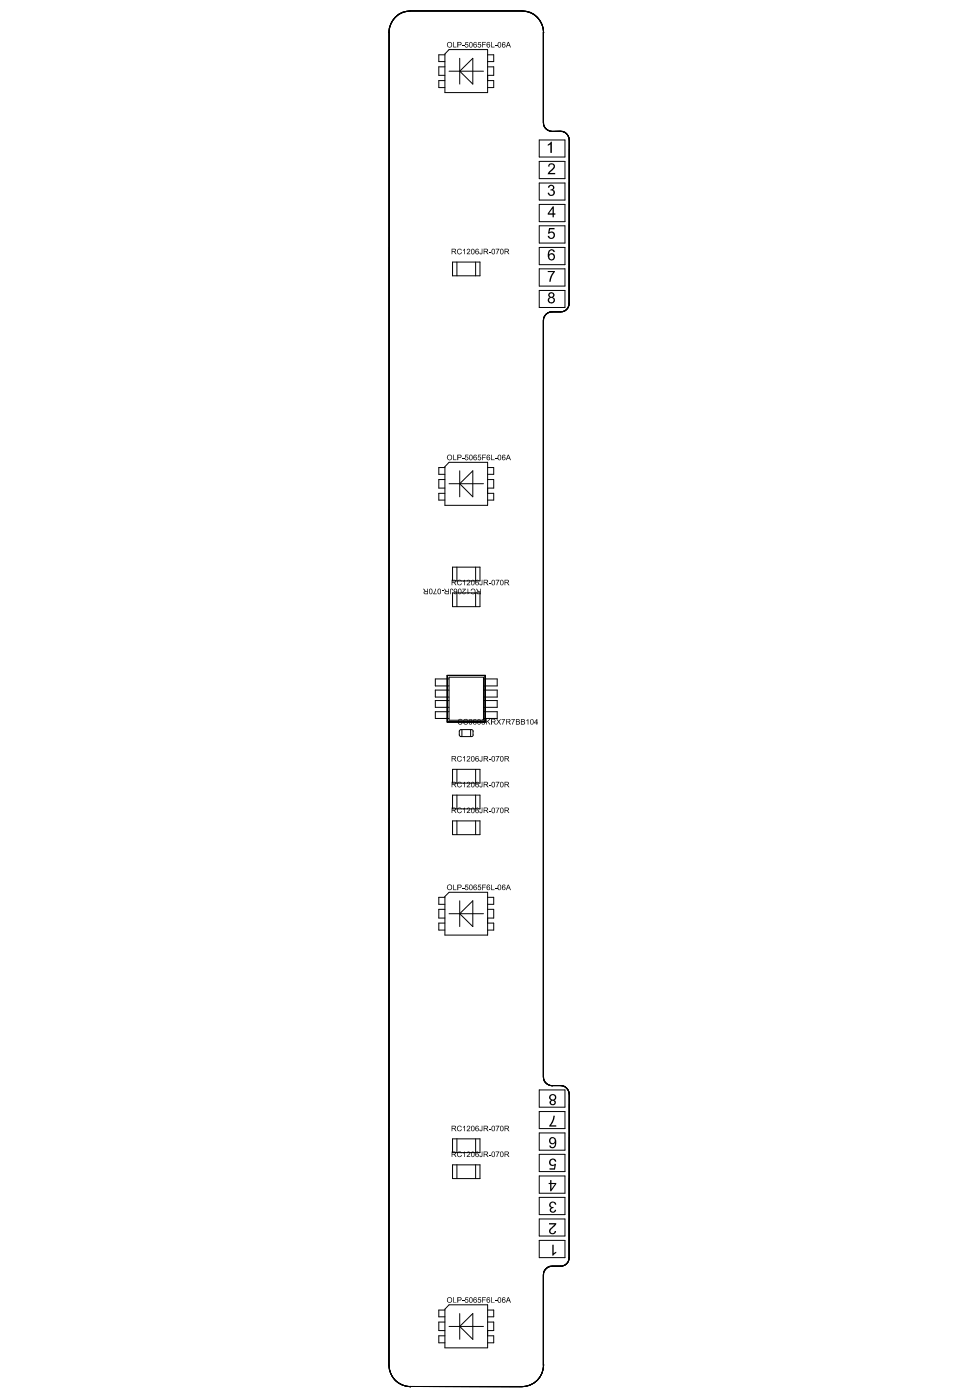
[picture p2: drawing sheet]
<svg xmlns="http://www.w3.org/2000/svg" width="198mm" height="288mm" viewBox="0 0 198 288" stroke-linecap="round" stroke-linejoin="round" font-family="sans-serif">
<g fill="none" stroke="#000" stroke-width=".21">
<path d="M81.2 3.5a4.2 4.2 0 0 1 3.2-1.3h22.9a4.4 4.4 0 0 1 4.4 4.5v18.5a1.84 1.84 0 0 0 1.8 1.8h1.7a1.84 1.84 0 0 1 1.8 1.8v33.6a1.76 1.76 0 0 1-1.8 1.7h-1.7a1.76 1.76 0 0 0-1.8 1.8v155.6a1.76 1.76 0 0 0 1.8 1.7 3 3 0 0 1 3 .6l.4 .7 .1 .5v33.6a1.69 1.69 0 0 1-1.8 1.7h-1.7a1.76 1.76 0 0 0-1.8 1.8v18.6a4.4 4.4 0 0 1-4.4 4.4h-22.9a4.4 4.4 0 0 1-4.5-4.4l.1-274a3.9 3.9 0 0 1 1.2-3.2zM84.4 2.3a4.4 4.4 0 0 0-4.4 4.4v274a4.4 4.4 0 0 0 4.4 4.4h22.9a4.4 4.4 0 0 0 4.4-4.4v-18.6a1.83 1.83 0 0 1 1.8-1.7M84.4 2.2h22.9M91.4 11.3h-1.2v1.4h1.2M91.4 13.7h-1.2v1.8h1.2M91.4 16.6h-1.2v1.4h1.2M92.3 10.2h7.9v8.8h-8.8v-7.9zM92.3 14.6h7.1M94.5 14.6l2.7-2.6v5.3zM94.5 12v5.3M100.2 11.3h1.3v1.4h-1.3M100.2 13.7h1.3v1.8h-1.3"/>
<path d="M100.2 16.6h1.3v1.4h-1.3M107.3 2.3a4.4 4.4 0 0 1 4.4 4.4v18.5a1.75 1.75 0 0 0 1.8 1.8h1.7M110.8 28.8h5.3v3.5h-5.3zM110.8 33.2h5.3v3.5h-5.3zM110.8 37.6h5.3v3.5h-5.3zM115.2 27a1.75 1.75 0 0 1 1.8 1.8v33.6a1.75 1.75 0 0 1-1.8 1.7 3.2 3.2 0 0 0-3 .5l-.2 .4-.3 .9v155.6a1.75 1.75 0 0 0 1.8 1.7 3.3 3.3 0 0 1 2.9 .6l.5 .7 .1 .5v33.6a1.75 1.75 0 0 1-1.8 1.7h-1.7M93 53.9h5.6v2.8h-5.6zM93.9 53.9v2.8M97.7 53.9v2.8M110.8 42h5.3v3.6h-5.3zM110.8 46.4h5.3v3.6h-5.3zM110.8 50.9h5.3v3.5h-5.3z"/>
<path d="M110.8 55.3h5.3v3.5h-5.3zM110.8 59.7h5.3v3.5h-5.3zM91.4 96.1h-1.2v1.4h1.2M91.4 98.6h-1.2v1.8h1.2M92.3 95.1h7.9v8.8h-8.8v-7.9zM92.3 99.5h7.1M94.5 99.5l2.7-2.7v5.4zM94.5 96.8v5.4M100.2 96.1h1.3v1.4h-1.3M100.2 98.6h1.3v1.8h-1.3M91.4 101.4h-1.2v1.4h1.2M93 116.6h5.6v2.8h-5.6z"/>
<path d="M93.9 116.6v2.8M97.7 116.6v2.8M100.2 101.4h1.3v1.4h-1.3M91.9 138.9h7.8v9.5h-7.8zM92.3 139.6h-2.8v1.4h2.8M92.3 139.2h7.1v8.9h-7.1zM93 121.9h5.6v2.8h-5.6zM93.9 121.9v2.8M97.7 121.9v2.8M99.4 139.6h2.8v1.4h-2.8M92.3 141.9h-2.8v1.4h2.8M92.3 144h-2.8v1.4h2.8"/>
<path d="M92.3 146.3h-2.8v1.4h2.8M93 158.2h5.6v2.8h-5.6zM93.9 158.2v2.8M94.9 150v1.5M96.7 150v1.5M97.2 150.4v.7M97.3 150.4l-.4-.4h-2.2l-.3 .4v.9l.3 .2h2.2l.4-.4M97.7 158.2v2.8M99.4 141.9h2.8v1.4h-2.8M99.4 144h2.8v1.4h-2.8M99.4 146.3h2.8v1.4h-2.8M93 163.5h5.6v2.8h-5.6z"/>
<path d="M93 168.8h5.6v2.8h-5.6zM93.9 163.5v2.8M93.9 168.8v2.8M97.7 163.5v2.8M97.7 168.8v2.8M91.4 184.5h-1.2v1.4h1.2M91.4 187h-1.2v1.8h1.2M91.4 189.8h-1.2v1.4h1.2M92.3 183.5h7.9v8.8h-8.8v-8zM92.3 187.9h7.1M94.5 187.9l2.7-2.7v5.3zM94.5 185.2v5.3"/>
<path d="M100.2 184.5h1.3v1.4h-1.3M100.2 187h1.3v1.8h-1.3M100.2 189.8h1.3v1.4h-1.3M93 234.2h5.6v2.8h-5.6zM93 239.5h5.6v2.8h-5.6zM93.9 234.2v2.8M93.9 239.5v2.8M97.7 234.2v2.8M97.7 239.5v2.8M110.8 224.1h5.3v3.6h-5.3zM110.8 228.6h5.3v3.5h-5.3zM110.8 233h5.3v3.5h-5.3z"/>
<path d="M110.8 237.4h5.3v3.5h-5.3zM110.8 241.8h5.3v3.5h-5.3zM110.8 246.2h5.3v3.6h-5.3zM110.8 250.6h5.3v3.6h-5.3zM110.8 255h5.3v3.6h-5.3zM91.4 274.7h-1.2v1.4h1.2M91.4 271.8h-1.2v1.8h1.2M91.4 269.4h-1.2v1.4h1.2M92.3 268.3h7.9v8.8h-8.8v-7.9zM92.3 272.7h7.1M94.5 272.7l2.7-2.6v5.3zM94.5 270.1v5.3"/>
<path d="M100.2 269.4h1.3v1.4h-1.3M100.2 271.8h1.3v1.8h-1.3M100.2 274.7h1.3v1.4h-1.3"/>
</g>
<g fill="#000">
<path d="M93.1 8.6h.2v1h.5v.1h-.7zM95 9.3h.4v.1h-.4zM95.6 8.7h.6v.1h-.4l-.1 .3a.38 .38 0 0 1 .5 .1 .38 .38 0 0 1-.2 .6 .38 .38 0 0 1-.5-.3h.2a.24 .24 0 0 0 .4 0 .24 .24 0 0 0 0-.3 .24 .24 0 0 0-.4 .1h-.1zM98.3 8.7h.6v.1h-.5v.3a.38 .38 0 0 1 .5 .2 .38 .38 0 0 1-.3 .5 .38 .38 0 0 1-.4-.3h.1a.25 .25 0 0 0 .3 .1 .25 .25 0 0 0 .1-.4 .25 .25 0 0 0-.3 0l-.2 .1zM99.1 8.6h.8v.2h-.7v.3h.6v.2h-.6v.4h-.1zM100.9 8.6h.2v1h.5v.1h-.7zM101.7 9.3h.5v.1h-.5zM112.9 38.1h.1a.58 .58 0 0 1 .8 .1 .58 .58 0 0 1-.2 .8 .7 .7 0 0 1 0 1.2 .7 .7 0 0 1-1-.5l.2-.1a.45 .45 0 0 0 .5 .5 .45 .45 0 0 0 .4-.6 .45 .45 0 0 0-.6-.3l.1-.3a.39 .39 0 0 0 .5-.3 .39 .39 0 0 0-.4-.4 .39 .39 0 0 0-.4 .4h-.3zM112.6 29.7l.8-.6v2.3h-.3v-1.8l-.5 .4zM112.9 33.7l.3-.1a.72 .72 0 0 1 .8 .5 .72 .72 0 0 1-.4 .9l-.6 .6h1.1v.2h-1.5l.1-.4 .9-.8a.43 .43 0 0 0-.1-.8 .43 .43 0 0 0-.6 .5l-.3-.1zM94.2 51.2l.5-.1 .2 .3-.2 .1a.42 .42 0 0 0-.7 .1 .42 .42 0 0 0 .5 .6l.2-.3h.2l-.2 .4-.6-.1-.2-.5zM95.2 51.4l.4-.3v1.2h-.2v-.9l-.2 .2z"/>
<path d="M96 51.2l.2-.1a.41 .41 0 0 1 .4 .4 .41 .41 0 0 1-.3 .5l-.2 .1h.5v.2h-.7l.4-.5a.25 .25 0 0 0 .2-.4 .25 .25 0 0 0-.4 0l-.2 .1zM99 51.1h.1v.8a.32 .32 0 0 1-.2 .4 .32 .32 0 0 1-.4-.3h.2a.17 .17 0 0 0 .2 .2 .17 .17 0 0 0 .1-.3zM100.5 51.8h.4v.2h-.4zM101.9 51.1h.7l-.4 1.2h-.2l.1-.4 .3-.6h-.5zM112.6 55.7h1.4l-.5 1.1-.3 1.1h-.3l.1-.6 .3-.8 .4-.5h-1.1zM112.8 46.9h1.2v.2h-.9l-.2 .6h.2a.75 .75 0 0 1 .9 .5 .75 .75 0 0 1-.5 .9 .75 .75 0 0 1-.9-.6h.2a.5 .5 0 0 0 .8 .2 .5 .5 0 0 0 0-.7 .5 .5 0 0 0-.7 0h-.3zM93.1 93.5h.2v1h.5v.1h-.7zM95 94.2h.4v.1h-.4zM95.6 93.5h.6v.1h-.4l-.1 .3a.39 .39 0 0 1 .6 .2 .39 .39 0 0 1-.3 .5 .39 .39 0 0 1-.5-.3h.2a.24 .24 0 0 0 .3 .1 .24 .24 0 0 0 .1-.3 .24 .24 0 0 0-.3-.1l-.2 .1zM98.3 93.5h.6v.1h-.5v.3a.37 .37 0 0 1 .5 .3 .37 .37 0 0 1-.3 .4 .37 .37 0 0 1-.4-.3h.1a.23 .23 0 0 0 .3 .2 .23 .23 0 0 0 .1-.4 .23 .23 0 0 0-.4 0h-.1zM99.1 93.5h.8v.1h-.7v.4h.6v.1h-.6v.5h-.1zM100.9 93.5h.2v1h.5v.1h-.7z"/>
<path d="M101.7 94.2h.5v.1h-.5zM94.1 119.3l.6-.1 .2 .2-.2 .2a.4 .4 0 0 0-.6-.1 .4 .4 0 0 0 .2 .7 .31 .31 0 0 0 .3 0 .31 .31 0 0 0 .1-.3l.2 .1-.2 .3h-.2a.59 .59 0 0 1-.6-.3 .59 .59 0 0 1 .2-.7zM100.5 119.8h.4v.2h-.4zM101.9 119.2h.7l-.4 1.1h-.2l.1-.3 .3-.6h-.5zM89.5 121.1h.1v.3l-.4 .6h.6v.2h-.8zM90.8 121.4h.4v.1h-.4zM92.6 121.1a.35 .35 0 0 1 .5 .3h-.1l-.2-.3-.2 .1v1h-.1v-1zM95 121.1h.7l-.3 .4a.3 .3 0 0 0-.2 .3 .3 .3 0 0 0 .2 .3l.2-.3 .1 .1-.2 .2a.37 .37 0 0 1-.5-.2 .37 .37 0 0 1 .3-.5l.3-.2h-.6zM95.2 119.4l.4-.2v1.1h-.2v-.9l-.2 .2zM96.1 121.1h.1v.8l.3-.1-.3 .4zM96 119.3l.1-.1a.41 .41 0 0 1 .5 .4 .41 .41 0 0 1-.3 .4l-.2 .2h.5v.1h-.7l.4-.4a.28 .28 0 0 0 .2-.4 .28 .28 0 0 0-.4-.1v.1h-.2zM96.9 121.1h.6l.2 .3v.4a.49 .49 0 0 1-.4 .4 .49 .49 0 0 1-.5-.3h.1a.4 .4 0 0 0 .7-.2 .4 .4 0 0 0-.5-.5l-.2 .3-.2-.1z"/>
<path d="M99 119.2h.1v.8a.32 .32 0 0 1-.3 .3 .32 .32 0 0 1-.3-.3h.2a.18 .18 0 0 0 .2 .3 .18 .18 0 0 0 .1-.3zM94.1 155.5h.6l.2 .2-.2 .1a.4 .4 0 0 0-.6 .1 .4 .4 0 0 0 .4 .5l.2-.2h.2l-.2 .4-.6-.1-.2-.5zM94.3 147.9h.5l.2 .2-.1 .1a.41 .41 0 0 0-.7 .1 .41 .41 0 0 0 .4 .6l.5-.3-.2 .3-.4 .1a.62 .62 0 0 1-.2-1.1zM95.2 155.7l.4-.2v1.1h-.2v-.9l-.2 .2zM95.5 147.9h.1a.41 .41 0 0 1 .6 .3h-.2a.41 .41 0 0 0-.7 .1 .41 .41 0 0 0 .4 .6l.5-.3-.3 .4h-.4l-.2-.2-.1-.5zM96 155.5h.1a.4 .4 0 0 1 .5 .3 .4 .4 0 0 1-.3 .5l-.2 .1h.5v.2h-.7l.4-.5a.25 .25 0 0 0 .2-.4 .25 .25 0 0 0-.4 0l-.2 .1zM99 155.5h.1v.7a.32 .32 0 0 1-.2 .4 .32 .32 0 0 1-.4-.3l.5 .1zM99.1 147.9h.1a.28 .28 0 0 1 .4 .1 .28 .28 0 0 1-.1 .4 .36 .36 0 0 1 0 .6 .36 .36 0 0 1-.5-.3h.1a.24 .24 0 0 0 .3 .2 .24 .24 0 0 0 .2-.3 .24 .24 0 0 0-.4-.2v-.1a.19 .19 0 0 0 .3-.2 .19 .19 0 0 0-.2-.2 .19 .19 0 0 0-.2 .3l-.1-.1zM99.9 147.9h.1v.5l.6-.5h.2l-.5 .4 .5 .7h-.2l-.4-.6-.2 .2v.4h-.1zM100.5 156.1h.4v.2h-.4zM101.9 155.5h.7l-.4 1.1h-.2l.1-.4 .3-.6h-.5zM102 147.9h.2l.2 .4 .5-.4-.3 .5 .4 .6h-.2l-.3-.5-.4 .5h-.1l.4-.6z"/>
<path d="M103.1 147.9h.7l-.4 1.1h-.1v-.3l.3-.7h-.5zM105.1 147.9h.7l-.4 1.1h-.1v-.3l.3-.7h-.5zM108.2 148.1l.4-.2v1.1h-.2v-.9l-.2 .2zM94.2 160.8h.5l.2 .3-.6-.2-.2 .5a.34 .34 0 0 0 .3 .4 .34 .34 0 0 0 .3-.3l.2 .1-.2 .3-.6-.1-.2-.6zM94.2 166.1h.6l.1 .3h-.2a.38 .38 0 0 0-.5 0 .38 .38 0 0 0 0 .5 .38 .38 0 0 0 .5 0l.2-.1-.4 .4-.4-.1-.2-.5zM95.2 161l.4-.2v1.1h-.2v-.9l-.2 .2zM95.2 166.3l.4-.2v1.1h-.2v-.9l-.2 .2zM96 160.8a.41 .41 0 0 1 .6 .2 .41 .41 0 0 1-.3 .6l-.2 .1h.5v.2h-.7l.4-.5a.25 .25 0 0 0 .2-.4 .25 .25 0 0 0-.4 0l-.2 .1zM96 166.1h.2a.41 .41 0 0 1 .4 .3 .41 .41 0 0 1-.3 .5l-.2 .1h.5v.2h-.7l.3-.5a.26 .26 0 0 0 .3-.3 .26 .26 0 0 0-.4-.1l-.2 .1zM99 160.8h.1v.7a.32 .32 0 0 1-.2 .4 .32 .32 0 0 1-.4-.3h.2a.17 .17 0 0 0 .2 .2 .17 .17 0 0 0 .1-.3zM99 166.1h.1v.7a.32 .32 0 0 1-.2 .4 .32 .32 0 0 1-.4-.3h.2a.17 .17 0 0 0 .1 .2 .17 .17 0 0 0 .2-.2zM100.5 161.4h.4v.2h-.4z"/>
<path d="M100.5 166.7h.4v.2h-.4zM101.9 160.8h.7l-.4 1.1h-.2l.1-.4 .3-.6h-.5zM101.9 166.1h.7l-.4 1.1h-.2l.1-.4 .3-.6zM93.1 181.9h.2v1h.5v.1h-.7zM95 182.5h.4v.2h-.4zM95.6 181.9h.6v.1h-.4l-.1 .4a.38 .38 0 0 1 .5 .1 .38 .38 0 0 1-.2 .5 .38 .38 0 0 1-.5-.3h.2a.24 .24 0 0 0 .3 .1 .24 .24 0 0 0 .1-.3 .24 .24 0 0 0-.3-.1l-.2 .1zM98.3 181.9h.6v.1h-.5l-.1 .4a.36 .36 0 0 1 .6 .1 .36 .36 0 0 1-.3 .5 .36 .36 0 0 1-.4-.3l.1 .1a.26 .26 0 0 0 .4 .1 .26 .26 0 0 0 0-.4 .26 .26 0 0 0-.4 0h-.1zM99.1 181.9h.8v.1h-.7v.4h.6v.1h-.6v.5h-.1zM100.9 181.9h.2v1h.5v.1h-.7zM101.7 182.5h.5v.2h-.5zM94.1 236.9l.6-.1 .2 .2-.2 .1a.4 .4 0 0 0-.6 .1 .4 .4 0 0 0 .4 .6l.2-.3h.2l-.2 .4h-.6l-.2-.6zM94.1 231.6l.6-.1 .2 .2-.2 .1a.4 .4 0 0 0-.6 0 .4 .4 0 0 0 .2 .6v.1a.31 .31 0 0 0 .3 0 .31 .31 0 0 0 .1-.3l.2 .1-.2 .3h-.2a.59 .59 0 0 1-.6-.4 .59 .59 0 0 1 .2-.6z"/>
<path d="M95.2 237l.4-.2v1.1h-.2v-.9l-.2 .2zM95.2 231.7l.4-.2v1.1h-.2v-.9l-.2 .2zM96 236.8h.1a.4 .4 0 0 1 .5 .3 .4 .4 0 0 1-.3 .5l-.2 .2h.5v.1h-.7l.4-.5a.25 .25 0 0 0 .2-.4 .25 .25 0 0 0-.4 0l-.2 .1zM96 231.5h.1a.41 .41 0 0 1 .5 .3 .41 .41 0 0 1-.3 .5l-.2 .2h.5v.1h-.7l.4-.5a.28 .28 0 0 0 .2-.3 .28 .28 0 0 0-.4-.2v.2h-.2zM99 236.8h.1v.7a.32 .32 0 0 1-.2 .4 .32 .32 0 0 1-.4-.3h.2a.16 .16 0 0 0 .2 .2 .16 .16 0 0 0 .1-.3zM99 231.5h.1v.7a.32 .32 0 0 1-.3 .4 .32 .32 0 0 1-.3-.3h.2a.18 .18 0 0 0 .2 .2 .18 .18 0 0 0 .1-.3zM100.5 237.4h.4v.2h-.4zM100.5 232.1h.4v.1h-.4zM101.9 236.8h.7l-.4 1.1h-.2l.1-.4 .3-.6h-.5zM101.9 231.5h.7l-.4 1.1h-.2l.1-.4 .3-.6h-.5zM113.2 238.3l.5-.1a.61 .61 0 0 1 .6 .6h-.3a.5 .5 0 0 0-.8-.2 .5 .5 0 0 0 .2 .9l.9-.2-.3 1.2h-1.1v-.3h1l.1-.6-.5 .2-.5-.3-.2-.7zM113.7 229.4h.3l-.1 .7-.7 1.3h1.1v.3h-1.4v-.3l.6-.9z"/>
<path d="M112.8 251.5h1.5l-.1 .5-.6 .5a.59 .59 0 0 0-.4 .4 .59 .59 0 0 0 .2 .6 .44 .44 0 0 0 .6-.4h.3l-.3 .6h-.6a.72 .72 0 0 1-.6-.6 .72 .72 0 0 1 .6-.7l.6-.6h-1.2zM113.5 255.9h.3v1.8l.5-.3v.3l-.6 .5h-.2zM113.1 247.2l.5-.1a.69 .69 0 0 1 .7 .6h-.3a.46 .46 0 0 0-.5-.4 .46 .46 0 0 0-.3 .6 .46 .46 0 0 0 .6 .3l-.1 .2a.39 .39 0 0 0-.4 .4 .39 .39 0 0 0 .4 .4 .39 .39 0 0 0 .3-.5l.3 .2a.62 .62 0 0 1-.9 .4 .62 .62 0 0 1-.1-1 .61 .61 0 0 1-.5-.5 .61 .61 0 0 1 .3-.6zM93.1 266.7h.2v1.1h.5h-.7zM95 267.4h.4v.1h-.4zM95.6 266.8h.6v.1h-.4l-.1 .3 .3-.1 .2 .2 .1 .3-.2 .2a.34 .34 0 0 1-.4 .1 .34 .34 0 0 1-.2-.3h.2a.24 .24 0 0 0 .4 .1 .24 .24 0 0 0 0-.4 .24 .24 0 0 0-.4 .1h-.1zM98.3 266.8h.6v.1h-.5l-.1 .3h.5l.1 .4a.39 .39 0 0 1-.4 .3 .39 .39 0 0 1-.3-.3h.1a.24 .24 0 0 0 .3 .1 .24 .24 0 0 0 .1-.3 .24 .24 0 0 0-.4 0h-.1zM99.1 266.7h.8v.2h-.7v.3h.6v.2h-.6v.4h-.1zM100.9 266.7h.2v1.1h.5h-.7zM101.7 267.4h.5v.1h-.5z"/>
<path d="M91.8 9.2a.6 .6 0 0 1 1.2 0 .6 .6 0 0 1-1.2 0zM92 9.2a.45 .45 0 0 0 .9 0 .45 .45 0 0 0-.9 0z"/>
<path d="M94 8.6h.4a.35 .35 0 0 1 .5 .4 .35 .35 0 0 1-.5 .3h-.2v.4h-.2zM94.2 8.8v.4h.2a.21 .21 0 0 0 .3-.2 .21 .21 0 0 0-.3-.2z"/>
<path d="M96.6 8.7l.3-.1 .2 .2v.7a.4 .4 0 0 1-.5 .2 .4 .4 0 0 1-.2-.6zM96.7 8.8l-.2 .3a.28 .28 0 0 0 .1 .4 .28 .28 0 0 0 .4-.1 .43 .43 0 0 0-.3-.6z"/>
<path d="M97.5 8.7h.4l.1 .2h-.2a.23 .23 0 0 0-.3-.1 .23 .23 0 0 0-.1 .4 .35 .35 0 0 1 .6 .1 .35 .35 0 0 1-.3 .5 .35 .35 0 0 1-.4-.4v-.5zM97.4 9.4a.25 .25 0 0 0 .5 0 .25 .25 0 0 0-.5 0z"/>
<path d="M100.1 8.7a.34 .34 0 0 1 .4-.1 .34 .34 0 0 1 .2 .3h-.1a.23 .23 0 0 0-.4-.1 .23 .23 0 0 0 0 .4 .34 .34 0 0 1 .5 .1 .34 .34 0 0 1-.2 .5 .34 .34 0 0 1-.5-.3zM100.2 9.4a.24 .24 0 0 0 .4 0 .24 .24 0 0 0-.4 0z"/>
<path d="M102.4 8.7l.1-.1a.65 .65 0 0 1 .4 1.1 .52 .52 0 0 1-.7-.2 .52 .52 0 0 1 .2-.7zM102.5 8.8l-.1 .5a.28 .28 0 0 0 .1 .3 .28 .28 0 0 0 .3 0l.1-.3a.34 .34 0 0 0 0-.4 .34 .34 0 0 0-.4-.1z"/>
<path d="M103.3 8.7h.4l.2 .1-.2 .1a.26 .26 0 0 0-.3-.1 .26 .26 0 0 0-.1 .4 .37 .37 0 0 1 .6 .2 .37 .37 0 0 1-.4 .4 .37 .37 0 0 1-.3-.5v-.4zM103.3 9.4a.25 .25 0 0 0 .5 0 .25 .25 0 0 0-.5 0z"/>
<path d="M104.4 8.6h.2l.4 1.1h-.2l-.1-.3h-.5l-.2 .3zM104.5 8.8l-.2 .5h.3z"/>
<path d="M92.8 51.1h.5a.32 .32 0 0 1 .4 .3 .32 .32 0 0 1-.3 .4l.4 .5h-.2l-.3-.5h-.3v.5h-.2zM93 51.3v.3h.3a.19 .19 0 0 0 .3-.1 .19 .19 0 0 0-.3-.2z"/>
<path d="M96.9 51.2a.57 .57 0 0 1 .7 .3 .57 .57 0 0 1-.1 .6h-.1a.41 .41 0 0 1-.5 .1 .41 .41 0 0 1-.1-.6zM97 51.3l-.1 .3a.29 .29 0 0 0 .1 .4 .29 .29 0 0 0 .3 0l.1-.2a.31 .31 0 0 0 0-.4 .31 .31 0 0 0-.4-.1z"/>
<path d="M97.8 51.2a.34 .34 0 0 1 .3-.1 .34 .34 0 0 1 .3 .3l-.2 .1a.21 .21 0 0 0-.2-.2 .21 .21 0 0 0-.2 .3v.1l.2-.1a.37 .37 0 0 1 .4 .4 .37 .37 0 0 1-.5 .3 .37 .37 0 0 1-.2-.5zM97.8 51.9a.25 .25 0 0 0 .5 0 .25 .25 0 0 0-.5 0z"/>
<path d="M99.4 51.1h.5a.32 .32 0 0 1 .4 .3 .32 .32 0 0 1-.3 .4l.4 .5h-.2l-.4-.5h-.3v.5h-.1zM99.5 51.3v.3h.6l-.1-.3z"/>
<path d="M101.2 51.2a.55 .55 0 0 1 .6 .3 .55 .55 0 0 1-.2 .6 .43 .43 0 0 1-.5 0 .43 .43 0 0 1-.1-.5zM101.2 51.3v.3a.35 .35 0 0 0-.1 .4 .35 .35 0 0 0 .4 .1l.1-.3a.33 .33 0 0 0 0-.4 .33 .33 0 0 0-.4-.1z"/>
<path d="M103 51.1a.6 .6 0 0 1 .5 .6 .6 .6 0 0 1-.5 .6l-.2-.3v-.5zM102.9 51.3v.3a.29 .29 0 0 0 0 .4 .29 .29 0 0 0 .4 0v-.1a.38 .38 0 0 0 0-.4 .38 .38 0 0 0-.4-.2z"/>
<path d="M103.7 51.1h.5a.32 .32 0 0 1 .4 .3 .32 .32 0 0 1-.3 .4l.4 .5h-.2l-.4-.5h-.3v.5h-.1zM103.8 51.3v.3h.4a.19 .19 0 0 0 .2-.1 .19 .19 0 0 0-.2-.2z"/>
<path d="M113.6 42.4h.2v1.5h.3v.2h-.3v.6h-.2v-.6h-1v-.2zM113.6 42.9l-.8 1h.8z"/>
<path d="M112.9 51.4a.69 .69 0 0 1 1.1 .4h-.3v-.1a.51 .51 0 0 0-.7-.1 .51 .51 0 0 0-.2 .6v.2l.1-.1a.72 .72 0 0 1 1.2 .5 .72 .72 0 0 1-1.1 .6h-.1a1.69 1.69 0 0 1 0-2zM112.9 52.8a.48 .48 0 0 0 .9 0 .48 .48 0 0 0-.9 0z"/>
<path d="M112.8 60.2l.3-.1a.59 .59 0 0 1 .8 .3 .59 .59 0 0 1-.3 .8 .69 .69 0 0 1 .1 1.1 .69 .69 0 0 1-1.1-.4v-.1a.64 .64 0 0 1 .4-.7 .5 .5 0 0 1-.4-.4 .5 .5 0 0 1 .2-.5zM112.9 60.7a.36 .36 0 0 0 .7 0 .36 .36 0 0 0-.7 0zM112.8 61.7a.45 .45 0 0 0 .9 0 .45 .45 0 0 0-.9 0z"/>
<path d="M91.8 94a.6 .6 0 0 1 1.2 0 .6 .6 0 0 1-1.2 0zM92 94.1a.45 .45 0 0 0 .9 0 .45 .45 0 0 0-.9 0z"/>
<path d="M94 93.5h.5a.35 .35 0 0 1 .4 .4 .35 .35 0 0 1-.5 .3h-.2v.4h-.2zM94.2 93.6v.4h.2a.21 .21 0 0 0 .3-.2 .21 .21 0 0 0-.3-.2z"/>
<path d="M96.6 93.5a.63 .63 0 0 1 .5 .4 .63 .63 0 0 1-.1 .7h-.1a.55 .55 0 0 1-.5-.3 .55 .55 0 0 1 0-.6zM96.6 93.6l-.1 .4a.31 .31 0 0 0 .1 .4 .31 .31 0 0 0 .3 .1l.1-.7-.1-.2z"/>
<path d="M97.4 93.6a.34 .34 0 0 1 .4-.1 .34 .34 0 0 1 .2 .3l-.2-.1a.25 .25 0 0 0-.3-.1 .25 .25 0 0 0-.1 .3l.1 .1a.37 .37 0 0 1 .5 .2 .37 .37 0 0 1-.3 .5 .37 .37 0 0 1-.4-.4zM97.4 94.3a.25 .25 0 0 0 .5 0 .25 .25 0 0 0-.5 0z"/>
<path d="M100.2 93.5h.4l.1 .3h-.1a.24 .24 0 0 0-.4-.1 .24 .24 0 0 0 0 .3l.1-.1a.37 .37 0 0 1 .4 .4 .37 .37 0 0 1-.4 .3 .37 .37 0 0 1-.3-.4zM100.2 94.3a.25 .25 0 0 0 .5 0 .25 .25 0 0 0-.5 0z"/>
<path d="M102.4 93.5h.1a.57 .57 0 0 1 .5 .4 .57 .57 0 0 1-.1 .6l-.1 .1a.6 .6 0 0 1-.5-.4 .6 .6 0 0 1 .1-.6zM102.5 93.6l-.1 .4a.37 .37 0 0 0 .3 .5l.2-.5a.27 .27 0 0 0-.1-.3 .27 .27 0 0 0-.3-.1z"/>
<path d="M103.3 93.5h.4l.2 .2-.2 .1a.24 .24 0 0 0-.3-.2 .24 .24 0 0 0-.1 .3v.1a.36 .36 0 0 1 .6 .3 .36 .36 0 0 1-.5 .4 .36 .36 0 0 1-.2-.5zM103.3 94.3a.25 .25 0 0 0 .5 0 .25 .25 0 0 0-.5 0z"/>
<path d="M104.4 93.5h.2l.4 1.1h-.2l-.1-.3h-.5l-.2 .3zM104.5 93.6l-.2 .6h.3z"/>
<path d="M96.9 119.3a.57 .57 0 0 1 .7 .3 .57 .57 0 0 1-.3 .7h-.3l-.1-.1-.1-.7zM97 119.4l-.1 .4a.29 .29 0 0 0 .1 .4 .29 .29 0 0 0 .4 0 .29 .29 0 0 0 0-.4v-.1a.28 .28 0 0 0-.1-.3 .28 .28 0 0 0-.3 0z"/>
<path d="M97.8 119.3h.1a.29 .29 0 0 1 .3-.1 .29 .29 0 0 1 .2 .3h-.2a.22 .22 0 0 0-.2-.2 .22 .22 0 0 0-.2 .3v.2l.1-.2 .5 .2v.3l-.2 .2a.59 .59 0 0 1-.5-.3 .59 .59 0 0 1 .1-.7zM97.8 120a.25 .25 0 0 0 .5 0 .25 .25 0 0 0-.5 0z"/>
<path d="M101.2 119.3a.59 .59 0 0 1 .6 .3 .59 .59 0 0 1-.2 .7l-.5-.1-.1-.7zM101.2 119.4v.4a.27 .27 0 0 0 .2 .5 .27 .27 0 0 0 .2-.5 .3 .3 0 0 0 0-.3 .3 .3 0 0 0-.3-.1z"/>
<path d="M102.9 119.3a.58 .58 0 0 1 .6 .3 .58 .58 0 0 1-.2 .7 .55 .55 0 0 1-.6-.3 .55 .55 0 0 1 .1-.6zM103 119.4l-.1 .4a.3 .3 0 0 0 0 .4 .3 .3 0 0 0 .4 0 .3 .3 0 0 0 0-.4v-.1a.28 .28 0 0 0 0-.3 .28 .28 0 0 0-.3 0z"/>
<path d="M87 121.1h.1l.4 .5h.3v-.5h.1v1.1h-.5a.32 .32 0 0 1-.4-.3 .32 .32 0 0 1 .4-.3zM87.3 121.7l-.1 .3h.6v-.3z"/>
<path d="M88.3 121.1h.1a.59 .59 0 0 1 .5 .4 .59 .59 0 0 1-.2 .6v.1a.61 .61 0 0 1-.6-.5 .61 .61 0 0 1 .2-.6zM88.4 121.1l-.1 .5a.27 .27 0 0 0 .2 .4 .27 .27 0 0 0 .2-.4v-.4z"/>
<path d="M90.1 121.1h.2a.64 .64 0 0 1 0 1.1l-.4-.3v-.6zM90.2 121.1l-.2 .5a.27 .27 0 0 0 .1 .4 .27 .27 0 0 0 .3 0l.1-.4a.32 .32 0 0 0 0-.3 .32 .32 0 0 0-.3-.2z"/>
<path d="M91.3 121.1h.1l.4 .5h.3v-.5h.1v1.1h-.5a.32 .32 0 0 1-.4-.3 .32 .32 0 0 1 .4-.3zM91.5 121.7v.3h.6v-.3z"/>
<path d="M92.8 119.2h.5a.32 .32 0 0 1 .4 .3 .32 .32 0 0 1-.3 .3l.4 .5h-.2l-.3-.5h-.3v.5h-.2zM93 119.4v.3h.3a.19 .19 0 0 0 .3-.2 .19 .19 0 0 0-.3-.1z"/>
<path d="M93.4 121.1h.5l.1 .6a.38 .38 0 0 1-.3 .5 .38 .38 0 0 1-.4-.3l.1 .1a.26 .26 0 0 0 .4 0 .26 .26 0 0 0 0-.4v.1a.37 .37 0 0 1-.5-.1 .37 .37 0 0 1 .1-.5zM93.3 121.4a.25 .25 0 0 0 .5 0 .25 .25 0 0 0-.5 0z"/>
<path d="M94.3 121.1l.5 .1v.6a.4 .4 0 0 1-.5 .4 .4 .4 0 0 1-.2-.6zM94.4 121.1l-.1 .5a.28 .28 0 0 0 0 .4 .28 .28 0 0 0 .4 0 .28 .28 0 0 0 0-.4v-.4z"/>
<path d="M97.8 121.1h.2l.4 .5h.3v-.5h.1v1.1h-.5a.32 .32 0 0 1-.4-.3 .32 .32 0 0 1 .3-.3zM98.1 121.7v.3h.6v-.3z"/>
<path d="M99.4 119.2h.5a.32 .32 0 0 1 .4 .3 .32 .32 0 0 1-.3 .3l.4 .5h-.2l-.3-.5h-.4v.5h-.1zM99.5 119.4v.3h.4a.2 .2 0 0 0 .2-.1 .2 .2 0 0 0-.1-.2z"/>
<path d="M103.7 119.2h.5a.32 .32 0 0 1 .4 .3 .32 .32 0 0 1-.3 .3l.4 .5h-.2l-.3-.5h-.4v.5h-.1zM103.8 119.4v.3h.4a.19 .19 0 0 0 .2-.1 .19 .19 0 0 0-.2-.2z"/>
<path d="M92.8 155.5h.6a.32 .32 0 0 1 .3 .2 .32 .32 0 0 1-.3 .4l.4 .5h-.2l-.3-.5h-.3v.5h-.2zM93 155.6v.3h.3a.19 .19 0 0 0 .3-.1 .19 .19 0 0 0-.3-.2z"/>
<path d="M96.5 147.9h.1a.62 .62 0 0 1 .3 1 .54 .54 0 0 1-.6-.3 .54 .54 0 0 1 .1-.6zM96.5 148l-.1 .4a.29 .29 0 0 0 .1 .3 .29 .29 0 0 0 .4 0v-.3a.29 .29 0 0 0 0-.3 .29 .29 0 0 0-.4-.1z"/>
<path d="M96.9 155.5h.1a.51 .51 0 0 1 .5 .2 .51 .51 0 0 1 0 .6v.1a.45 .45 0 0 1-.6 0 .45 .45 0 0 1-.1-.6zM97 155.6l-.1 .4a.26 .26 0 0 0 .1 .4 .26 .26 0 0 0 .4-.1v-.4a.26 .26 0 0 0-.1-.3 .26 .26 0 0 0-.3 0z"/>
<path d="M97.3 148a.34 .34 0 0 1 .4-.1 .34 .34 0 0 1 .2 .2h-.1a.26 .26 0 0 0-.4-.1 .26 .26 0 0 0-.1 .4l.2-.1a.39 .39 0 0 1 .4 .4 .39 .39 0 0 1-.5 .3 .39 .39 0 0 1-.2-.6zM97.3 148.6a.25 .25 0 0 0 .5 0 .25 .25 0 0 0-.5 0z"/>
<path d="M98.3 147.9l.4 .1 .1 .4a.42 .42 0 0 1-.4 .6 .42 .42 0 0 1-.3-.6zM98.4 148l-.2 .4a.27 .27 0 0 0 .2 .5 .24 .24 0 0 0 .2-.4v-.4z"/>
<path d="M97.8 155.5a.3 .3 0 0 1 .4-.1 .3 .3 0 0 1 .2 .3h-.2a.22 .22 0 0 0-.2-.1 .22 .22 0 0 0-.2 .3v.1l.1-.1 .4 .1a.39 .39 0 0 1-.2 .6 .39 .39 0 0 1-.4-.5zM97.8 156.3a.25 .25 0 0 0 .5 0 .25 .25 0 0 0-.5 0z"/>
<path d="M99.4 155.5h.5a.32 .32 0 0 1 .4 .2 .32 .32 0 0 1-.3 .4l.4 .5h-.2l-.3-.5h-.4v.5h-.1zM99.5 155.6v.3h.5l.2-.1-.2-.2z"/>
<path d="M100.9 147.9h.5a.3 .3 0 0 1 .4 .2 .3 .3 0 0 1-.3 .3l.4 .6h-.2l-.3-.5h-.3v.5h-.2zM101.1 148v.4h.3a.21 .21 0 0 0 .3-.2 .21 .21 0 0 0-.2-.2z"/>
<path d="M101.2 155.5a.52 .52 0 0 1 .6 .3 .52 .52 0 0 1-.2 .6 .34 .34 0 0 1-.4 .2 .34 .34 0 0 1-.2-.5zM101.2 155.6v.5a.27 .27 0 0 0 .2 .4 .27 .27 0 0 0 .2-.5 .3 .3 0 0 0 0-.3 .3 .3 0 0 0-.3-.1z"/>
<path d="M102.9 155.5a.55 .55 0 0 1 .6 .3 .55 .55 0 0 1-.1 .6 .45 .45 0 0 1-.6 0 .45 .45 0 0 1 0-.6zM103 155.6l-.1 .4a.3 .3 0 0 0 0 .4 .3 .3 0 0 0 .4 0 .3 .3 0 0 0 0-.4v-.1a.26 .26 0 0 0 0-.3 .26 .26 0 0 0-.3 0z"/>
<path d="M103.7 155.5h.5a.32 .32 0 0 1 .4 .2 .32 .32 0 0 1-.3 .4l.4 .5h-.2l-.3-.5h-.4v.5h-.1zM103.8 155.6v.3h.4a.19 .19 0 0 0 .2-.1 .19 .19 0 0 0-.2-.2z"/>
<path d="M104 147.9h.5a.32 .32 0 0 1 .4 .2 .32 .32 0 0 1-.3 .4l.4 .5h-.2l-.3-.5h-.3v.5h-.2zM104.2 148v.4h.3a.21 .21 0 0 0 .2-.2 .21 .21 0 0 0-.2-.2z"/>
<path d="M106 147.9h.5a.29 .29 0 0 1 .3 .2 .29 .29 0 0 1-.1 .3 .31 .31 0 0 1 .1 .4 .31 .31 0 0 1-.4 .2h-.4zM106.2 148v.3h.2a.18 .18 0 0 0 .3-.1 .18 .18 0 0 0-.3-.2zM106.2 148.4v.5h.2a.21 .21 0 0 0 .3-.2 .21 .21 0 0 0-.3-.3z"/>
<path d="M107.1 147.9h.4a.27 .27 0 0 1 .3 .1 .27 .27 0 0 1-.1 .4 .33 .33 0 0 1 .2 .4 .33 .33 0 0 1-.4 .2h-.4zM107.2 148v.3h.3a.19 .19 0 0 0 .2-.2 .19 .19 0 0 0-.3-.1zM107.2 148.4v.5h.3a.22 .22 0 0 0 .3-.3 .22 .22 0 0 0-.3-.2z"/>
<path d="M109 148h.1a.46 .46 0 0 1 .5 .1 .46 .46 0 0 1 .1 .5 .4 .4 0 0 1-.6 .3 .4 .4 0 0 1-.2-.6zM109.2 148l-.1 .4a.27 .27 0 0 0 0 .4 .27 .27 0 0 0 .4-.1v-.3a.26 .26 0 0 0 0-.4 .26 .26 0 0 0-.3 0z"/>
<path d="M110.3 147.9h.1v.7h.2l-.2 .4h-.2v-.3h-.5zM110.2 148.1l-.3 .5h.3z"/>
<path d="M92.8 160.8h.5a.32 .32 0 0 1 .4 .2 .32 .32 0 0 1-.3 .4l.4 .5h-.2l-.3-.5h-.3v.5h-.2zM93 160.9v.3h.3a.2 .2 0 0 0 .3-.1 .2 .2 0 0 0-.3-.2z"/>
<path d="M92.8 166.1h.5a.32 .32 0 0 1 .4 .2 .32 .32 0 0 1-.3 .4l.4 .5h-.2l-.4-.5h-.2v.5h-.2zM93 166.2v.3h.3a.19 .19 0 0 0 .3-.1 .19 .19 0 0 0-.3-.2z"/>
<path d="M96.9 160.8a.55 .55 0 0 1 .6 .3 .55 .55 0 0 1 0 .6 .45 .45 0 0 1-.6 .1 .45 .45 0 0 1-.1-.6zM97 160.9l-.1 .4a.31 .31 0 0 0 .1 .3 .31 .31 0 0 0 .3 .1l.1-.4a.3 .3 0 0 0-.1-.3 .3 .3 0 0 0-.3-.1z"/>
<path d="M96.9 166.1h.1a.57 .57 0 0 1 .6 .4 .57 .57 0 0 1-.3 .6v.1a.61 .61 0 0 1-.5-.4 .61 .61 0 0 1 .1-.7zM97 166.2l-.1 .3a.32 .32 0 0 0 0 .4 .32 .32 0 0 0 .4 0l.1-.2a.31 .31 0 0 0 0-.4 .31 .31 0 0 0-.4-.1z"/>
<path d="M97.8 160.8a.3 .3 0 0 1 .4-.1 .3 .3 0 0 1 .2 .3l-.2-.1a.26 .26 0 0 0-.3 .1 .26 .26 0 0 0-.1 .3l.2-.1 .3 .1a.4 .4 0 0 1-.3 .6 .4 .4 0 0 1-.3-.6zM97.8 161.6a.25 .25 0 0 0 .5 0 .25 .25 0 0 0-.5 0z"/>
<path d="M97.9 166.1a.22 .22 0 0 1 .3 0 .22 .22 0 0 1 0 .3v-.1a.26 .26 0 0 0-.3 0 .26 .26 0 0 0-.1 .3 .35 .35 0 0 1 .6 .1 .35 .35 0 0 1-.3 .5 .35 .35 0 0 1-.4-.3v-.4zM97.8 166.9a.25 .25 0 0 0 .5 0 .25 .25 0 0 0-.5 0z"/>
<path d="M99.4 160.8h.5a.32 .32 0 0 1 .4 .2 .32 .32 0 0 1-.3 .4l.4 .5h-.2l-.4-.5h-.3v.5h-.1zM99.5 160.9v.3h.6l-.1-.3z"/>
<path d="M99.4 166.1h.5a.32 .32 0 0 1 .4 .2 .32 .32 0 0 1-.3 .4l.4 .5h-.2l-.4-.5h-.3v.5h-.1zM99.5 166.2v.3h.4a.18 .18 0 0 0 .3-.1 .18 .18 0 0 0-.3-.2z"/>
<path d="M101.2 160.8a.55 .55 0 0 1 .6 .3 .55 .55 0 0 1-.2 .6 .45 .45 0 0 1-.5 0 .45 .45 0 0 1-.1-.6zM101.2 160.9v.4a.31 .31 0 0 0 0 .3 .31 .31 0 0 0 .3 .1l.1-.4a.31 .31 0 0 0 0-.3 .31 .31 0 0 0-.4-.1z"/>
<path d="M101.2 166.1a.59 .59 0 0 1 .6 .4 .59 .59 0 0 1-.3 .7 .59 .59 0 0 1-.5-.4 .59 .59 0 0 1 .2-.7zM101.2 166.2v.3a.34 .34 0 0 0-.1 .4 .34 .34 0 0 0 .5 .1v-.3a.33 .33 0 0 0 0-.4 .33 .33 0 0 0-.4-.1z"/>
<path d="M102.9 160.8a.55 .55 0 0 1 .6 .3 .55 .55 0 0 1-.1 .6 .45 .45 0 0 1-.6 .1 .45 .45 0 0 1 0-.6zM103 160.9l-.1 .3a.31 .31 0 0 0 0 .4 .31 .31 0 0 0 .4 .1v-.3a.4 .4 0 0 0-.3-.5z"/>
<path d="M102.9 166.1a.57 .57 0 0 1 .6 .4 .57 .57 0 0 1-.2 .6v.1a.59 .59 0 0 1-.6-.5 .59 .59 0 0 1 .2-.6zM103 166.2l-.1 .3a.32 .32 0 0 0 0 .4 .32 .32 0 0 0 .4 0v-.2a.35 .35 0 0 0-.3-.5z"/>
<path d="M103.7 160.8h.6l.2 .1a.31 .31 0 0 1-.2 .5l.4 .5h-.2l-.4-.5h-.3v.5h-.1zM103.8 160.9v.3h.4a.19 .19 0 0 0 .2-.1 .19 .19 0 0 0-.2-.2z"/>
<path d="M103.7 166.1h.5a.32 .32 0 0 1 .4 .2 .32 .32 0 0 1-.3 .4l.4 .5h-.2l-.4-.5h-.3v.5h-.1zM103.8 166.2v.3h.4a.19 .19 0 0 0 .2-.1 .19 .19 0 0 0-.2-.2z"/>
<path d="M91.8 182.4a.6 .6 0 0 1 1.2 0 .6 .6 0 0 1-1.2 0zM92 182.4a.45 .45 0 0 0 .9 0 .45 .45 0 0 0-.9 0z"/>
<path d="M94 181.9h.4a.33 .33 0 0 1 .5 .3 .33 .33 0 0 1-.5 .3h-.2v.5h-.2zM94.2 182v.4h.2a.21 .21 0 0 0 .3-.2 .21 .21 0 0 0-.3-.2z"/>
<path d="M96.6 181.9l.5 .1v.7a.4 .4 0 0 1-.5 .3 .4 .4 0 0 1-.2-.6zM96.7 182l-.2 .4a.26 .26 0 0 0 .1 .5 .26 .26 0 0 0 .4-.3v-.2a.29 .29 0 0 0 0-.3 .29 .29 0 0 0-.3-.1z"/>
<path d="M97.4 181.9a.37 .37 0 0 1 .6 .3h-.2a.26 .26 0 0 0-.3-.1 .26 .26 0 0 0-.1 .3 .36 .36 0 0 1 .6 .1 .36 .36 0 0 1-.3 .5 .36 .36 0 0 1-.4-.4zM97.4 182.7a.25 .25 0 0 0 .5 0 .25 .25 0 0 0-.5 0z"/>
<path d="M100.2 181.9h.4l.1 .3h-.1a.26 .26 0 0 0-.4-.1 .26 .26 0 0 0-.1 .3 .38 .38 0 0 1 .6 .2 .38 .38 0 0 1-.3 .5 .38 .38 0 0 1-.4-.4v-.4zM100.2 182.7a.23 .23 0 0 0 .4 0 .23 .23 0 0 0-.4 0z"/>
<path d="M102.4 181.9h.3a.64 .64 0 0 1-.1 1.1l-.2-.1-.1-.2zM102.5 182l-.1 .4a.29 .29 0 0 0 0 .4 .29 .29 0 0 0 .4 0l.1-.3a.36 .36 0 0 0-.4-.5z"/>
<path d="M103.3 181.9a.34 .34 0 0 1 .6 .3h-.2a.26 .26 0 0 0-.3-.2 .26 .26 0 0 0-.1 .4 .35 .35 0 0 1 .5 .1 .35 .35 0 0 1-.1 .5 .35 .35 0 0 1-.5-.2l-.1-.3zM103.3 182.7a.25 .25 0 0 0 .5 0 .25 .25 0 0 0-.5 0z"/>
<path d="M104.4 181.9h.2l.4 1.1h-.2l-.1-.3h-.5l-.1 .3h-.1zM104.5 182l-.2 .5h.3z"/>
<path d="M92.8 236.8h.6a.32 .32 0 0 1 .3 .3 .32 .32 0 0 1-.3 .3l.4 .5h-.2l-.3-.5h-.3v.5h-.2zM93 236.9v.4h.3a.2 .2 0 0 0 .3-.2 .2 .2 0 0 0-.3-.2z"/>
<path d="M92.8 231.5h.5a.32 .32 0 0 1 .4 .2 .32 .32 0 0 1-.3 .4l.4 .5h-.2l-.3-.5h-.3v.5h-.2zM93 231.6v.4h.3a.19 .19 0 0 0 .3-.2 .19 .19 0 0 0-.3-.2z"/>
<path d="M96.9 236.8h.1a.51 .51 0 0 1 .5 .2 .51 .51 0 0 1 0 .6v.1a.45 .45 0 0 1-.6 0 .45 .45 0 0 1-.1-.6zM97 236.9l-.1 .4a.31 .31 0 0 0 .1 .4 .31 .31 0 0 0 .3 .1l.1-.5a.26 .26 0 0 0-.1-.3 .26 .26 0 0 0-.3-.1z"/>
<path d="M96.9 231.5a.57 .57 0 0 1 .7 .4 .57 .57 0 0 1-.3 .7h-.3l-.1-.1-.1-.8zM97 231.6l-.1 .5a.29 .29 0 0 0 .1 .3 .29 .29 0 0 0 .4 0 .29 .29 0 0 0 0-.4 .28 .28 0 0 0-.1-.3 .28 .28 0 0 0-.3-.1z"/>
<path d="M97.8 236.9a.3 .3 0 0 1 .4-.1 .3 .3 0 0 1 .2 .2h-.2a.22 .22 0 0 0-.2-.1 .22 .22 0 0 0-.2 .3v.1a.38 .38 0 0 1 .6 .2 .38 .38 0 0 1-.4 .5 .38 .38 0 0 1-.3-.5zM97.8 237.6a.25 .25 0 0 0 .5 0 .25 .25 0 0 0-.5 0z"/>
<path d="M97.8 231.5h.1a.29 .29 0 0 1 .3 0 .29 .29 0 0 1 .2 .2h-.2a.22 .22 0 0 0-.2-.1 .22 .22 0 0 0-.2 .3v.1l.1-.1 .5 .1v.3l-.2 .3a.59 .59 0 0 1-.5-.4 .59 .59 0 0 1 .1-.6zM97.8 232.3a.25 .25 0 0 0 .5 0 .25 .25 0 0 0-.5 0z"/>
<path d="M99.4 236.8h.5a.32 .32 0 0 1 .4 .2 .32 .32 0 0 1-.3 .4l.4 .5h-.2l-.3-.5h-.4v.5h-.1zM99.5 236.9v.4l.6-.1v-.2z"/>
<path d="M99.4 231.5h.5a.32 .32 0 0 1 .4 .2 .32 .32 0 0 1-.3 .4l.4 .5h-.2l-.3-.5h-.4v.5h-.1zM99.5 231.6v.4h.4a.2 .2 0 0 0 .2-.1 .2 .2 0 0 0-.1-.3z"/>
<path d="M101.2 236.8a.52 .52 0 0 1 .6 .3 .52 .52 0 0 1-.2 .6 .41 .41 0 0 1-.5 .1 .41 .41 0 0 1-.1-.6zM101.2 236.9v.5a.29 .29 0 0 0 0 .3 .29 .29 0 0 0 .3 .1l.1-.4a.3 .3 0 0 0 0-.4 .3 .3 0 0 0-.3-.1z"/>
<path d="M101.2 231.5a.59 .59 0 0 1 .6 .4 .59 .59 0 0 1-.2 .7l-.5-.1-.1-.8zM101.2 231.6v.5a.27 .27 0 0 0 .2 .4 .27 .27 0 0 0 .2-.4 .3 .3 0 0 0 0-.4 .3 .3 0 0 0-.3-.1z"/>
<path d="M102.9 236.8a.55 .55 0 0 1 .6 .3 .55 .55 0 0 1-.1 .6 .42 .42 0 0 1-.5 .1 .42 .42 0 0 1-.1-.6zM103 236.9l-.1 .4a.31 .31 0 0 0 0 .4 .31 .31 0 0 0 .4 0v-.4a.26 .26 0 0 0 0-.3 .26 .26 0 0 0-.3-.1z"/>
<path d="M102.9 231.5a.58 .58 0 0 1 .6 .4 .58 .58 0 0 1-.2 .7 .55 .55 0 0 1-.6-.3 .55 .55 0 0 1 .1-.6zM103 231.6l-.1 .4a.3 .3 0 0 0 0 .4 .3 .3 0 0 0 .4 0 .3 .3 0 0 0 0-.4 .28 .28 0 0 0 0-.3 .28 .28 0 0 0-.3-.1z"/>
<path d="M103.7 236.8h.5a.32 .32 0 0 1 .4 .2 .32 .32 0 0 1-.3 .4l.4 .5h-.2l-.3-.5h-.4v.5h-.1zM103.8 236.9v.4h.4a.19 .19 0 0 0 .2-.2 .19 .19 0 0 0-.2-.2z"/>
<path d="M103.7 231.5h.5a.32 .32 0 0 1 .4 .2 .32 .32 0 0 1-.3 .4l.4 .5h-.2l-.3-.5h-.4v.5h-.1zM103.8 231.6v.4h.4a.19 .19 0 0 0 .2-.2 .19 .19 0 0 0-.2-.2z"/>
<path d="M113.1 233.9l.6-.1 .4 .2 .2 .5v.8a.7 .7 0 0 1-.6 .8 .7 .7 0 0 1-.8-.5l.3-.1a.47 .47 0 0 0 .5 .3 .47 .47 0 0 0 .3-.6v-.2a.72 .72 0 0 1-1 0 .72 .72 0 0 1 .1-1.1zM113 234.5a.5 .5 0 0 0 1 0 .5 .5 0 0 0-1 0z"/>
<path d="M113.1 225.1l.8-.1 .3 .2 .1 .3a.54 .54 0 0 1-.4 .7l.1 .1a.61 .61 0 0 1-.3 1 .61 .61 0 0 1-.7-.8l.3-.3a.63 .63 0 0 1-.5-.5 .63 .63 0 0 1 .3-.6zM113.2 226.7a.4 .4 0 0 0 .8 0 .4 .4 0 0 0-.8 0zM113.1 225.6a.46 .46 0 0 0 .9 0 .46 .46 0 0 0-.9 0z"/>
<path d="M113.1 242.7h.2v.5h1v.3l-1 1.4h-.2v-1.4h-.4v-.3h.4zM113.3 243.5v1l.7-1z"/>
<path d="M91.8 267.3a.6 .6 0 0 1 1.2 0 .6 .6 0 0 1-1.2 0zM92.2 266.9l-.2 .3a.42 .42 0 0 0 .3 .5 .42 .42 0 0 0 .5-.3 .42 .42 0 0 0-.2-.5z"/>
<path d="M94 266.7h.4a.35 .35 0 0 1 .5 .4 .35 .35 0 0 1-.5 .3h-.2v.4h-.2zM94.2 266.9v.4h.2a.21 .21 0 0 0 .3-.2 .21 .21 0 0 0-.3-.2z"/>
<path d="M96.6 266.8l.3-.1 .2 .2v.7a.4 .4 0 0 1-.5 .2 .4 .4 0 0 1-.2-.6zM96.7 266.9l-.2 .3a.29 .29 0 0 0 .1 .4 .29 .29 0 0 0 .4 0v-.1a.43 .43 0 0 0-.3-.6z"/>
<path d="M97.5 266.8h.4l.1 .2h-.2a.26 .26 0 0 0-.3-.1 .26 .26 0 0 0-.1 .4 .36 .36 0 0 1 .6 .1 .36 .36 0 0 1-.3 .5 .36 .36 0 0 1-.4-.4v-.5zM97.4 267.5a.25 .25 0 0 0 .5 0 .25 .25 0 0 0-.5 0z"/>
<path d="M100.1 266.8l.4-.1 .2 .2-.1 .1a.26 .26 0 0 0-.4-.1 .26 .26 0 0 0-.1 .4 .36 .36 0 0 1 .6 0 .36 .36 0 0 1-.2 .6 .36 .36 0 0 1-.5-.3zM100.2 267.5a.24 .24 0 0 0 .4 0 .24 .24 0 0 0-.4 0z"/>
<path d="M102.4 266.8l.1-.1a.65 .65 0 0 1 .4 1.1 .52 .52 0 0 1-.7-.2 .52 .52 0 0 1 .2-.7zM102.5 266.9l-.1 .5a.27 .27 0 0 0 .3 .4 .27 .27 0 0 0 .2-.5l-.1-.4z"/>
<path d="M103.3 266.8h.4l.2 .1-.2 .1a.27 .27 0 0 0-.3-.1 .27 .27 0 0 0-.1 .4 .35 .35 0 0 1 .5 .1 .35 .35 0 0 1-.1 .5 .35 .35 0 0 1-.5-.2l-.1-.4zM103.3 267.5a.25 .25 0 0 0 .5 0 .25 .25 0 0 0-.5 0z"/>
<path d="M104.4 266.7h.2l.4 1.1h-.2l-.1-.3h-.5l-.2 .3zM104.5 266.9l-.2 .5h.3z"/>
</g>
</svg>
